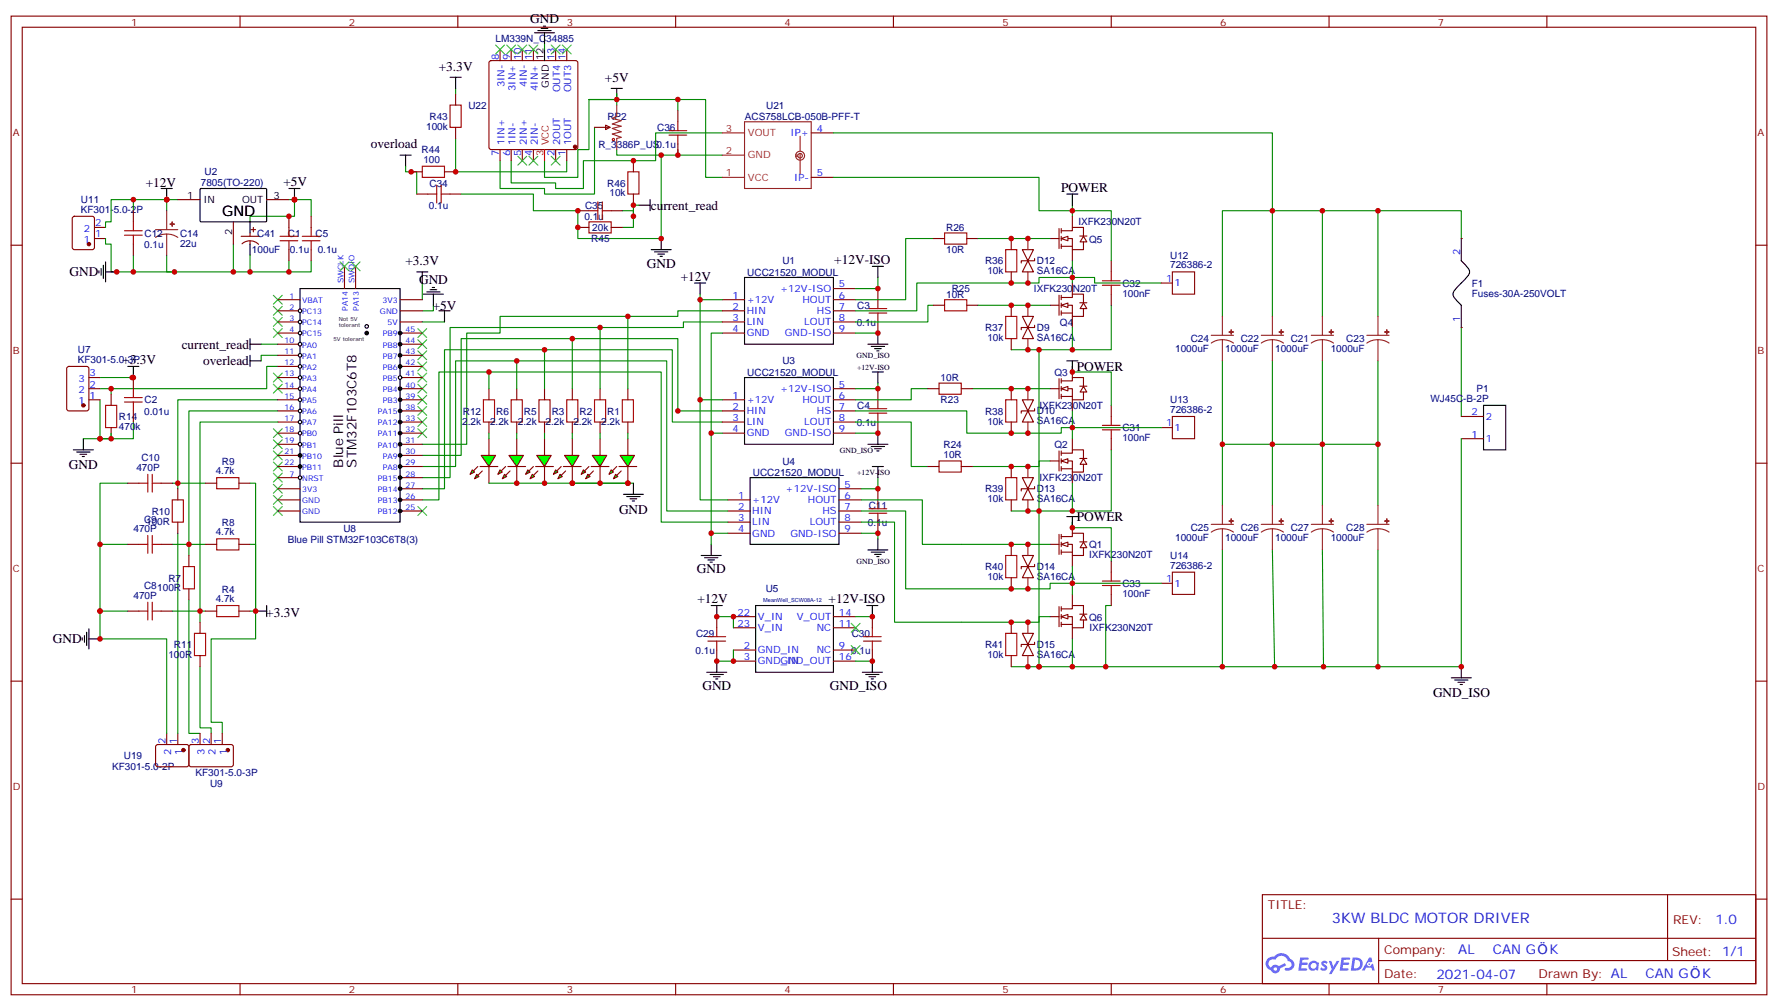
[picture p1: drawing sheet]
<svg xmlns="http://www.w3.org/2000/svg" width="564mm" height="319mm" viewBox="0 0 564 319" stroke-linecap="round" stroke-linejoin="round" font-family="sans-serif">
<defs><g id="words">
<text font-size="4.6" x="70.6" y="68.6">GND</text>
<text font-size="4.6" fill="#00f" x="422.8" y="292.8">3KW BLDC MOTOR DRIVER</text>
<g font-size="4.2">
<text x="168.3" y="7.2">GND</text>
<text x="139.3" y="22.4">+3.3V</text>
<text x="192" y="26">+5V</text>
<text x="117.7" y="47.1">overload</text>
<text x="46.3" y="59.4">+12V</text>
<text x="90" y="59.1">+5V</text>
<text x="336.9" y="60.9">POWER</text>
<text x="206.6" y="66.5">current_read</text>
<text x="264.8" y="83.8">+12V-ISO</text>
<text x="22.1" y="87.7">GND</text>
<text x="128.7" y="84.2">+3.3V</text>
<text x="205.3" y="85.2">GND</text>
<text x="216.1" y="89.1">+12V</text>
<text x="133" y="90.2">GND</text>
<text x="137.4" y="98.3">+5V</text>
<text x="57.7" y="110.6">current_read</text>
<text x="38.8" y="115.5">+3.3V</text>
<text x="64.5" y="115.9">overlead</text>
<text x="341.8" y="117.7">POWER</text>
<text x="21.9" y="148.8">GND</text>
<text x="109" y="148.3" transform="rotate(-90 109 148.3)">Blue Pill</text>
<text x="113.2" y="148.3" transform="rotate(-90 113.2 148.3)">STM32F103C6T8</text>
<text x="196.5" y="162.9">GND</text>
<text x="341.8" y="165.3">POWER</text>
<text x="221.2" y="181.9">GND</text>
<text x="221.4" y="191.4">+12V</text>
<text x="263.1" y="191.4">+12V-ISO</text>
<text x="84.5" y="195.6">+3.3V</text>
<text x="16.8" y="204.1">GND</text>
<text x="223" y="218.9">GND</text>
<text x="263.5" y="218.9">GND_ISO</text>
<text x="454.9" y="221.1">GND_ISO</text>
</g>
<g font-size="4.2" fill="#00f">
<text x="544.6" y="293.1">1.0</text>
<text x="462.9" y="302.6">AL</text>
<text x="473.9" y="302.6">CAN G</text>
<text x="491.9" y="302.6">K</text>
<text x="456" y="310.4">2021-04-07</text>
<text x="522.4" y="310.4">CAN G</text>
<text x="540.4" y="310.4">K</text>
</g>
<g font-size="3.9" fill="#800">
<text x="402.5" y="288.4">TITLE:</text>
<text x="531.1" y="293.1">REV:</text>
<text x="439.4" y="302.6">Company:</text>
<text x="530.8" y="303.2">Sheet: 1/1</text>
<text x="439.4" y="310.3">Date:</text>
<text x="488.5" y="310.4">Drawn By: AL</text>
</g>
<g font-size="3.2" fill="#800">
<text x="41.6" y="8.1">1</text>
<text x="110.8" y="8.1">2</text>
<text x="179.9" y="8.1">3</text>
<text x="249.1" y="8.1">4</text>
<text x="318.2" y="8.1">5</text>
<text x="387.3" y="8.1">6</text>
<text x="456.5" y="8.1">7</text>
<text x="4.1" y="43.2">A</text>
<text x="557.9" y="43.2">A</text>
<text x="4.1" y="112.4">B</text>
<text x="557.9" y="112.4">B</text>
<text x="4.1" y="181.5">C</text>
<text x="557.9" y="181.5">C</text>
<text x="4.1" y="250.6">D</text>
<text x="557.9" y="250.6">D</text>
<text x="41.6" y="315">1</text>
<text x="110.8" y="315">2</text>
<text x="179.9" y="315">3</text>
<text x="249.1" y="315">4</text>
<text x="318.2" y="315">5</text>
<text x="387.3" y="315">6</text>
<text x="456.5" y="315">7</text>
</g>
<g font-size="3.2" fill="#000080">
<text x="157.3" y="13.3">LM339N_C34885</text>
<text x="148.7" y="34.5">U22</text>
<text x="243.2" y="34.4">U21</text>
<text x="135.3" y="41.2">100k</text>
<text x="136.3" y="38">R43</text>
<text x="192.8" y="38">RP2</text>
<text x="208.6" y="41.5">C36</text>
<text x="236.5" y="38">ACS758LCB-050B-PFF-T</text>
<text x="190" y="46.8">R_3386P_US0.1u</text>
<text x="133.9" y="48.6">R44</text>
<text x="134.4" y="51.7">100</text>
<text x="63.8" y="59.2">7805(TO-220)</text>
<text x="64.9" y="55.6">U2</text>
<text x="136.3" y="59.2">C34</text>
<text x="192.8" y="59.2">R46</text>
<text x="25.7" y="64.4">U11</text>
<text x="193.5" y="62.3">10k</text>
<text x="25.7" y="67.6">KF301-5.0-2P</text>
<text x="136.1" y="66.2">0.1u</text>
<text x="185.5" y="69.8">0.1u</text>
<text x="185.7" y="66.2">C35</text>
<text x="342.3" y="71.5">IXFK230N20T</text>
<text x="45.9" y="75.1">C12</text>
<text x="57.1" y="75">C14</text>
<text x="81.7" y="75">C41</text>
<text x="91.4" y="75">C1</text>
<text x="100.2" y="75">C5</text>
<text x="187.7" y="76.8">R45</text>
<text x="188" y="73.3">20k</text>
<text x="300.4" y="73.3">R26</text>
<text x="345.7" y="76.9">Q5</text>
<text x="45.8" y="78.6">0.1u</text>
<text x="57.1" y="78.2">22u</text>
<text x="80" y="80.3">100uF</text>
<text x="92.1" y="80.3">0.1u</text>
<text x="100.9" y="80.3">0.1u</text>
<text x="248.4" y="83.8">U1</text>
<text x="300.4" y="80.3">10R</text>
<text x="312.7" y="83.9">R36</text>
<text x="329.1" y="83.9">D12</text>
<text x="371.5" y="82.1">U12</text>
<text x="237.2" y="87.5">UCC21520_MODUL</text>
<text x="313.4" y="87.1">10k</text>
<text x="329.1" y="87">SA16CA</text>
<text x="371.5" y="85.1">726386-2</text>
<text x="300.4" y="94.5">10R</text>
<text x="302.1" y="92.7">R25</text>
<text x="328.2" y="92.7">IXFK230N20T</text>
<text x="356.3" y="94.1">100nF</text>
<text x="356.3" y="91">C32</text>
<text x="467.3" y="94.1">Fuses-30A-250VOLT</text>
<text x="467.3" y="91">F1</text>
<text x="272.1" y="98">C3</text>
<text x="272" y="103.3">0.1u</text>
<text x="312.7" y="105">R37</text>
<text x="329.1" y="105">D9</text>
<text x="336.5" y="103.3">Q4</text>
<text x="24.7" y="112">U7</text>
<text x="313.4" y="108.2">10k</text>
<text x="329.1" y="108.2">SA16CA</text>
<text x="373.1" y="111.7">1000uF</text>
<text x="378" y="108.6">C24</text>
<text x="388.9" y="111.7">1000uF</text>
<text x="393.9" y="108.6">C22</text>
<text x="404.8" y="111.7">1000uF</text>
<text x="409.7" y="108.6">C21</text>
<text x="422.4" y="111.7">1000uF</text>
<text x="427.4" y="108.6">C23</text>
<text x="24.7" y="115.2">KF301-5.0-3P</text>
<text x="237.2" y="119.2">UCC21520_MODUL</text>
<text x="248.4" y="115.6">U3</text>
<text x="334.7" y="119.2">Q3</text>
<text x="298.6" y="120.9">10R</text>
<text x="468.8" y="124.3">P1</text>
<text x="45.8" y="131.5">0.01u</text>
<text x="45.9" y="128">C2</text>
<text x="146.9" y="131.5">R12</text>
<text x="157.5" y="131.5">R6</text>
<text x="166.3" y="131.5">R5</text>
<text x="175.2" y="131.5">R3</text>
<text x="184" y="131.5">R2</text>
<text x="192.8" y="131.5">R1</text>
<text x="272.1" y="129.7">C4</text>
<text x="298.6" y="128">R23</text>
<text x="312.7" y="131.5">R38</text>
<text x="329.1" y="131.5">D10</text>
<text x="330" y="129.7">IXFK230N20T</text>
<text x="371.5" y="131">726386-2</text>
<text x="371.5" y="127.9">U13</text>
<text x="454.1" y="127.5">WJ45C-B-2P</text>
<text x="37.7" y="136.4">470k</text>
<text x="37.8" y="133.3">R14</text>
<text x="146.8" y="134.7">2.2k</text>
<text x="155.6" y="134.7">2.2k</text>
<text x="164.4" y="134.7">2.2k</text>
<text x="173.2" y="134.7">2.2k</text>
<text x="182" y="134.7">2.2k</text>
<text x="190.8" y="134.7">2.2k</text>
<text x="272" y="135">0.1u</text>
<text x="313.4" y="134.7">10k</text>
<text x="329.1" y="134.7">SA16CA</text>
<text x="356.3" y="136.8">C31</text>
<text x="299.5" y="142">R24</text>
<text x="334.7" y="142.1">Q2</text>
<text x="356.3" y="139.9">100nF</text>
<text x="43.3" y="149.4">470P</text>
<text x="44.9" y="146.4">C10</text>
<text x="70.4" y="147.4">R9</text>
<text x="248.4" y="147.4">U4</text>
<text x="299.5" y="145.2">10R</text>
<text x="68.5" y="150.5">4.7k</text>
<text x="239" y="151">UCC21520_MODUL</text>
<text x="330" y="152.7">IXFK230N20T</text>
<text x="275.8" y="161.5">C11</text>
<text x="312.7" y="156.2">R39</text>
<text x="313.4" y="159.4">10k</text>
<text x="329.1" y="159.3">SA16CA</text>
<text x="329.1" y="156.2">D13</text>
<text x="45.7" y="165.8">C9</text>
<text x="46.4" y="166.4">100R</text>
<text x="48.2" y="163.4">R10</text>
<text x="70.4" y="166.8">R8</text>
<text x="275.5" y="166.8">0.1u</text>
<text x="42.4" y="168.8">470P</text>
<text x="68.5" y="169.9">4.7k</text>
<text x="91.3" y="172.1">Blue Pill STM32F103C6T8(3)</text>
<text x="109" y="168.6">U8</text>
<text x="345.7" y="174">Q1</text>
<text x="373.1" y="171.7">1000uF</text>
<text x="378" y="168.6">C25</text>
<text x="388.9" y="171.7">1000uF</text>
<text x="393.9" y="168.6">C26</text>
<text x="404.8" y="171.7">1000uF</text>
<text x="409.7" y="168.6">C27</text>
<text x="422.4" y="171.7">1000uF</text>
<text x="427.4" y="168.6">C28</text>
<text x="345.7" y="177">IXFK230N20T</text>
<text x="371.5" y="177.3">U14</text>
<text x="53.4" y="184.5">R7</text>
<text x="312.7" y="180.9">R40</text>
<text x="313.4" y="184.1">10k</text>
<text x="329.1" y="184">SA16CA</text>
<text x="329.1" y="180.9">D14</text>
<text x="371.5" y="180.4">726386-2</text>
<text x="42.4" y="190">470P</text>
<text x="45.7" y="186.9">C8100R</text>
<text x="68.5" y="191">4.7k</text>
<text x="70.4" y="188">R4</text>
<text x="243.1" y="187.9">U5</text>
<text x="356.3" y="189.3">100nF</text>
<text x="356.3" y="186.2">C33</text>
<text x="345.7" y="196.9">Q6</text>
<text x="221" y="202.1">C29</text>
<text x="270.4" y="202.1">C30</text>
<text x="345.9" y="200.3">IXFK230N20T</text>
<text x="53.4" y="208.7">100R</text>
<text x="55.2" y="205.7">R11</text>
<text x="220.8" y="207.3">0.1u</text>
<text x="270.2" y="207.3">0.1u</text>
<text x="312.7" y="205.6">R41</text>
<text x="313.4" y="208.8">10k</text>
<text x="329.1" y="208.7">SA16CA</text>
<text x="329.1" y="205.6">D15</text>
<text x="35.6" y="244.4">KF301-5.0-2P</text>
<text x="39.3" y="240.9">U19</text>
<text x="62.1" y="246.1">KF301-5.0-3P</text>
<text x="66.7" y="249.7">U9</text>
</g>
<g font-size="3.2" fill="#00f">
<text x="158.4" y="19" transform="rotate(-90 158.4 19)">8</text>
<text x="161.9" y="19" transform="rotate(-90 161.9 19)">9</text>
<text x="165.5" y="19" transform="rotate(-90 165.5 19)">10</text>
<text x="169" y="19" transform="rotate(-90 169 19)">11</text>
<text x="176" y="19" transform="rotate(-90 176 19)">13</text>
<text x="179.6" y="19" transform="rotate(-90 179.6 19)">14</text>
<text x="160.2" y="27.7" transform="rotate(-90 160.2 27.7)">3IN-</text>
<text x="163.7" y="28.9" transform="rotate(-90 163.7 28.9)">3IN+</text>
<text x="167.2" y="27.7" transform="rotate(-90 167.2 27.7)">4IN-</text>
<text x="170.7" y="28.9" transform="rotate(-90 170.7 28.9)">4IN+</text>
<text x="177.8" y="29.3" transform="rotate(-90 177.8 29.3)">OUT4</text>
<text x="181.3" y="29.3" transform="rotate(-90 181.3 29.3)">OUT3</text>
<text x="259.3" y="41.8">4</text>
<text x="160.2" y="46.1" transform="rotate(-90 160.2 46.1)">1IN+</text>
<text x="163.7" y="46.1" transform="rotate(-90 163.7 46.1)">1IN-</text>
<text x="167.2" y="46.1" transform="rotate(-90 167.2 46.1)">2IN+</text>
<text x="170.7" y="46.1" transform="rotate(-90 170.7 46.1)">2IN-</text>
<text x="177.8" y="46.1" transform="rotate(-90 177.8 46.1)">2OUT</text>
<text x="181.3" y="46.1" transform="rotate(-90 181.3 46.1)">1OUT</text>
<text x="251" y="43.2">IP+</text>
<text x="158.4" y="49.6" transform="rotate(-90 158.4 49.6)">7</text>
<text x="161.9" y="49.6" transform="rotate(-90 161.9 49.6)">6</text>
<text x="165.5" y="49.6" transform="rotate(-90 165.5 49.6)">5</text>
<text x="169" y="49.6" transform="rotate(-90 169 49.6)">4</text>
<text x="176" y="49.6" transform="rotate(-90 176 49.6)">2</text>
<text x="179.6" y="49.6" transform="rotate(-90 179.6 49.6)">1</text>
<text x="252.1" y="57.3">IP-</text>
<text x="259.3" y="55.9">5</text>
<text x="30.2" y="71.8">2</text>
<text x="26.7" y="77.1">1</text>
<text x="26.7" y="73.6">2</text>
<text x="30.2" y="75.3">1</text>
<text x="463.5" y="81" transform="rotate(-90 463.5 81)">2</text>
<text x="370.2" y="89.4">1</text>
<text x="232.6" y="94.7">1</text>
<text x="247.6" y="92.6">+12V-ISO</text>
<text x="266.3" y="91.2">5</text>
<text x="266.3" y="94.7">6</text>
<text x="372.9" y="90.8">1</text>
<text x="232.6" y="98.2">2</text>
<text x="232.6" y="101.8">3</text>
<text x="237.1" y="96.1">+12V</text>
<text x="237.1" y="99.7">HIN</text>
<text x="254.7" y="96.1">HOUT</text>
<text x="259.3" y="99.7">HS</text>
<text x="266.3" y="98.2">7</text>
<text x="266.3" y="101.8">8</text>
<text x="232.6" y="105.3">4</text>
<text x="237.1" y="103.2">LIN</text>
<text x="237.1" y="106.7">GND</text>
<text x="249.2" y="106.7">GND-ISO</text>
<text x="255.3" y="103.2">LOUT</text>
<text x="266.3" y="105.3">9</text>
<text x="463.5" y="102.1" transform="rotate(-90 463.5 102.1)">1</text>
<text x="28.4" y="119.4">3</text>
<text x="24.9" y="124.7">2</text>
<text x="24.9" y="121.2">3</text>
<text x="28.4" y="122.9">2</text>
<text x="247.6" y="124.4">+12V-ISO</text>
<text x="266.3" y="122.9">5</text>
<text x="24.9" y="128.2">1</text>
<text x="28.4" y="126.5">1</text>
<text x="232.6" y="126.5">1</text>
<text x="232.6" y="130">2</text>
<text x="237.1" y="127.9">+12V</text>
<text x="237.1" y="131.4">HIN</text>
<text x="254.7" y="127.9">HOUT</text>
<text x="259.3" y="131.4">HS</text>
<text x="266.3" y="126.5">6</text>
<text x="266.3" y="130">7</text>
<text x="467.2" y="131.8">2</text>
<text x="232.6" y="133.5">3</text>
<text x="232.6" y="137.1">4</text>
<text x="237.1" y="134.9">LIN</text>
<text x="255.3" y="134.9">LOUT</text>
<text x="266.3" y="133.5">8</text>
<text x="266.3" y="137.1">9</text>
<text x="370.2" y="135.3">1</text>
<text x="372.9" y="136.7">1</text>
<text x="471.7" y="133.2">2</text>
<text x="237.1" y="138.5">GND</text>
<text x="249.2" y="138.5">GND-ISO</text>
<text x="467.2" y="138.8">1</text>
<text x="471.7" y="140.2">1</text>
<text x="268.1" y="154.7">5</text>
<text x="234.3" y="158.2">1</text>
<text x="234.3" y="161.7">2</text>
<text x="238.8" y="159.6">+12V</text>
<text x="249.4" y="156.1">+12V-ISO</text>
<text x="256.5" y="159.6">HOUT</text>
<text x="268.1" y="158.2">6</text>
<text x="268.1" y="161.7">7</text>
<text x="234.3" y="165.3">3</text>
<text x="238.8" y="163.2">HIN</text>
<text x="238.8" y="166.7">LIN</text>
<text x="257.1" y="166.7">LOUT</text>
<text x="261.1" y="163.2">HS</text>
<text x="268.1" y="165.3">8</text>
<text x="234.3" y="168.8">4</text>
<text x="238.8" y="170.2">GND</text>
<text x="250.9" y="170.2">GND-ISO</text>
<text x="268.1" y="168.8">9</text>
<text x="370.2" y="184.7">1</text>
<text x="372.9" y="186.1">1</text>
<text x="234.1" y="195.3">22</text>
<text x="240.6" y="196.7">V_IN</text>
<text x="252.9" y="196.7">V_OUT</text>
<text x="266.3" y="195.3">14</text>
<text x="234.1" y="198.8">23</text>
<text x="240.6" y="200.2">V_IN</text>
<text x="259.3" y="200.2">NC</text>
<text x="266.3" y="198.8">11</text>
<text x="236.1" y="209.4">3</text>
<text x="236.1" y="205.8">2</text>
<text x="240.6" y="207.3">GND_IN</text>
<text x="259.3" y="207.3">NC</text>
<text x="266.3" y="205.8">9</text>
<text x="266.3" y="209.4">16</text>
<text x="240.6" y="210.8">GND_IN</text>
<text x="247.8" y="210.8">GND_OUT</text>
<text x="52.6" y="236" transform="rotate(-90 52.6 236)">2</text>
<text x="54.3" y="239.5" transform="rotate(-90 54.3 239.5)">2</text>
<text x="56.1" y="236" transform="rotate(-90 56.1 236)">1</text>
<text x="57.9" y="239.5" transform="rotate(-90 57.9 239.5)">1</text>
<text x="63.1" y="236" transform="rotate(-90 63.1 236)">3</text>
<text x="64.9" y="239.5" transform="rotate(-90 64.9 239.5)">3</text>
<text x="66.7" y="236" transform="rotate(-90 66.7 236)">2</text>
<text x="68.4" y="239.5" transform="rotate(-90 68.4 239.5)">2</text>
<text x="70.2" y="236" transform="rotate(-90 70.2 236)">1</text>
<text x="72" y="239.5" transform="rotate(-90 72 239.5)">1</text>
</g>
<g font-size="3.2">
<text x="172.5" y="19" transform="rotate(-90 172.5 19)">12</text>
<text x="174.3" y="27.8" transform="rotate(-90 174.3 27.8)">GND</text>
<text x="59.4" y="63">1</text>
<text x="64.6" y="64.4">IN</text>
<text x="76.8" y="64.4">OUT</text>
<text x="86.8" y="63">3</text>
<text x="73.7" y="74.5" transform="rotate(-90 73.7 74.5)">2</text>
</g>
<g font-size="3.2" fill="#8d2323">
<text x="230.5" y="41.8">3</text>
<text x="237.4" y="43.2">VOUT</text>
<text x="230.5" y="48.9">2</text>
<text x="237.4" y="50.3">GND</text>
<text x="230.5" y="55.9">1</text>
<text x="237.4" y="57.3">VCC</text>
</g>
<g font-size="3.2" fill="#f00">
<text x="174.3" y="46.1" transform="rotate(-90 174.3 46.1)">VCC</text>
<text x="172.5" y="49.6" transform="rotate(-90 172.5 49.6)">3</text>
</g>
<g font-size="2.5" fill="#00f">
<text x="109" y="89.8" transform="rotate(-90 109 89.8)">SWCLK</text>
<text x="112.5" y="89.8" transform="rotate(-90 112.5 89.8)">SWDIO</text>
<text x="91.9" y="94.7">1</text>
<text x="91.9" y="98.2">2</text>
<text x="91.9" y="101.8">3</text>
<text x="96" y="96.1">VBAT</text>
<text x="96" y="99.7">PC13</text>
<text x="110.4" y="98.6" transform="rotate(-90 110.4 98.6)">PA14</text>
<text x="113.9" y="98.6" transform="rotate(-90 113.9 98.6)">PA13</text>
<text x="120.6" y="99.7">GND</text>
<text x="121.5" y="96.1">3V3</text>
<text x="91.9" y="105.3">4</text>
<text x="96" y="103.2">PC14</text>
<text x="96" y="106.7">PC15</text>
<text x="121.5" y="106.7">PB9</text>
<text x="123" y="103.2">5V</text>
<text x="128.8" y="105.3">45</text>
<text x="90.3" y="108.8">10</text>
<text x="90.3" y="112.4">11</text>
<text x="96" y="110.2">PA0</text>
<text x="96" y="113.8">PA1</text>
<text x="121.5" y="113.8">PB7</text>
<text x="121.5" y="110.2">PB8</text>
<text x="128.8" y="112.4">43</text>
<text x="128.8" y="108.8">44</text>
<text x="90.3" y="115.9">12</text>
<text x="90.3" y="119.4">13</text>
<text x="96" y="117.3">PA2</text>
<text x="121.5" y="117.3">PB6</text>
<text x="128.8" y="119.4">41</text>
<text x="128.8" y="115.9">42</text>
<text x="90.3" y="122.9">14</text>
<text x="96" y="120.8">PA3</text>
<text x="96" y="124.4">PA4</text>
<text x="121.5" y="124.4">PB4</text>
<text x="121.5" y="120.8">PB5</text>
<text x="128.8" y="122.9">40</text>
<text x="90.3" y="126.5">15</text>
<text x="90.3" y="130">16</text>
<text x="96" y="127.9">PA5</text>
<text x="96" y="131.4">PA6</text>
<text x="120" y="131.4">PA15</text>
<text x="121.5" y="127.9">PB3</text>
<text x="128.8" y="130">38</text>
<text x="128.8" y="126.5">39</text>
<text x="90.3" y="133.5">17</text>
<text x="90.3" y="137.1">18</text>
<text x="96" y="134.9">PA7</text>
<text x="120" y="134.9">PA12</text>
<text x="128.8" y="137.1">32</text>
<text x="128.8" y="133.5">33</text>
<text x="90.3" y="140.6">19</text>
<text x="96" y="138.5">PB0</text>
<text x="96" y="142">PB1</text>
<text x="120" y="142">PA10</text>
<text x="120" y="138.5">PA11</text>
<text x="128.8" y="140.6">31</text>
<text x="90.3" y="144.1">21</text>
<text x="90.3" y="147.6">22</text>
<text x="96" y="145.5">PB10</text>
<text x="96" y="149">PB11</text>
<text x="121.5" y="149">PA8</text>
<text x="121.5" y="145.5">PA9</text>
<text x="128.8" y="147.6">29</text>
<text x="128.8" y="144.1">30</text>
<text x="91.9" y="151.2">7</text>
<text x="96" y="152.6">NRST</text>
<text x="120" y="152.6">PB15</text>
<text x="128.8" y="154.7">27</text>
<text x="128.8" y="151.2">28</text>
<text x="96" y="156.1">3V3</text>
<text x="96" y="159.6">GND</text>
<text x="120" y="159.6">PB13</text>
<text x="120" y="156.1">PB14</text>
<text x="128.8" y="161.7">25</text>
<text x="128.8" y="158.2">26</text>
<text x="96" y="163.2">GND</text>
<text x="120" y="163.2">PB12</text>
</g>
<g font-size="2.5">
<text x="271.9" y="113.6">GND_ISO</text>
<text x="272.1" y="117.3">+12V-ISO</text>
<text x="266.7" y="143.6">GND_ISO</text>
<text x="272.1" y="150.6">+12V-ISO</text>
<text x="271.9" y="178.8">GND_ISO</text>
</g>
<g font-size="1.8">
<text x="107.5" y="101.9">Not 5V</text>
<text x="107.5" y="103.7">tolerant</text>
<text x="105.8" y="108.1">5V tolerant</text>
</g>
<text font-size="1.8" fill="#000080" x="242.3" y="191">MeanWell_SCW08A-12</text>
</g></defs>
<g fill="none" stroke="#870000" stroke-width=".35">
<path d="M3.5 5.1h557.4v310.5h-557.4zM7.1 8.6h550.3v303.4h-550.3zM76.2 5.1v3.5M145.3 5.1v3.5M214.5 5.1v3.5M283.6 5.1v3.5M352.8 5.1v3.5M421.9 5.1v3.5M491.1 5.1v3.5M3.5 77.8h3.6M557.4 77.8h3.5M3.5 146.9h3.6"/>
<path d="M557.4 146.9h3.5M3.5 216.1h3.6M557.4 216.1h3.5M3.5 285.2h3.6M400.8 283.8h156.6v28.2h-156.6zM400.8 297.7h156.5M437.7 297.7v14.1M529.4 283.8v20.9M557.4 285.2h3.5M76.2 312v3.6M145.3 312v3.6M214.5 312v3.6"/>
<path d="M283.6 312v3.6M352.8 312v3.6M421.9 312v3.6M437.7 304.7h119.6M491.1 312v3.6"/>
</g>
<g fill="#5487ff">
<path d="M419.7 305a1.22 1.22 0 0 1 1.8 .3l-.4 .5a.47 .47 0 0 0-.4-.4 .47 .47 0 0 0-.5 .2l.2 .2a1.14 1.14 0 0 1 .8 1.8 1.14 1.14 0 0 1-2 0l-.2-.2 .5-.5 .8 .4a.29 .29 0 0 0 .3-.3 .29 .29 0 0 0-.3-.3 1.04 1.04 0 0 1-.6-1.7z"/>
<path d="M412.8 303.7h2.3l.3 .2-.1 .5-1.8 .1-.2 .8h1.6l.3 .4-.4 .4h-1.6l-.1 1.1h1.7l.2 .3-.2 .3-2.6 .1z"/>
<path d="M425.9 303.7l2.7 .2-.2 .5-1.8 .1-.1 .8h1.5l.3 .4-.3 .4h-1.6l-.2 1.1h1.7l.2 .3-.2 .3-2.6 .1z"/>
<path d="M434.7 303.7h.6l.4 1.3-.6 .3a.69 .69 0 0 0-1.1 .3 .69 .69 0 0 0 .5 1 .69 .69 0 0 0 .9-.7l.4-.2 .6 2.2h-.8l-.2-.9h-1.7l-.5 .9h-.9z"/>
<path d="M421.9 304.8h.7l.7 1.8 1.1-1.8h.8l-2.5 4.2h-.8l.9-1.5z"/>
<path d="M429.4 303.7l-.6 4.2h1.4a2.11 2.11 0 0 0 2.4-2.1 2.11 2.11 0 0 0-2.5-2.1zM430.1 304.5a1.43 1.43 0 0 1 1.7 1.6 1.43 1.43 0 0 1-2 1.1z"/>
<path d="M415.7 305.4a1.54 1.54 0 0 0 0 2.1 1.54 1.54 0 0 0 2.1 .1l.6 .3 .3-2.3-.6-.3a1.49 1.49 0 0 0-2.4 .1zM416 306.4a.95 .95 0 0 1 1.9 0 .95 .95 0 0 1-1.9 0z"/>
<path d="M402.5 304.1a2.18 2.18 0 0 0 1 3.7 1.44 1.44 0 0 0 1.7 .9 1.44 1.44 0 0 0 1.1-1.4l2-1-.4-.8-1.9 1a1.47 1.47 0 0 0-2.5 .4 1.39 1.39 0 0 1-.6-1.9 1.39 1.39 0 0 1 2-.5 2.12 2.12 0 0 1 2.1-1.3 2.12 2.12 0 0 1 1.9 1.7 1.14 1.14 0 0 1 1.1 1.4 1.14 1.14 0 0 1-1.6 .7 .43 .43 0 0 0-.6 .4 .43 .43 0 0 0 .4 .5 1.98 1.98 0 0 0 2.6-1.2 1.98 1.98 0 0 0-1.3-2.6 3.1 3.1 0 0 0-5.2-.6l-.9 .1zM404.3 307.4a.55 .55 0 0 1 1.1 0 .55 .55 0 0 1-1.1 0z"/>
<circle cx="434.7" cy="305.8" r=".26"/>
</g>
<g fill="none" stroke="#a10000" stroke-width=".35">
<path d="M33.5 128.6h3.5v7h-3.5zM39.5 127.5h5.7M39.5 126.1h5.7M42.3 123.3v2.8M42.3 127.5v2.9M153.5 126.8h3.5v7.1h-3.5zM162.3 126.8h3.5v7.1h-3.5zM171.1 126.8h3.5v7.1h-3.5zM179.9 126.8h3.5v7.1h-3.5zM188.7 126.8h3.6v7.1h-3.6zM197.6 126.8h3.5v7.1h-3.5zM227.5 199.1v2.9"/>
<path d="M276.9 199.1v2.9M224.7 203.4h5.7M224.7 202h5.7M227.5 203.4v2.8M274.1 203.4h5.7M274.1 202h5.7M276.9 203.4v2.8"/>
</g>
<g fill="none" stroke="#870000" stroke-width=".35">
<path d="M42.3 119.8v3.5M35.3 125.1v3.5M35.3 135.6v3.6M42.3 130.4v3.5M155.2 123.3v3.5M155.2 133.9v3.5M164 123.3v3.5M164 133.9v3.5M172.9 123.3v3.5M172.9 133.9v3.5M181.7 123.3v3.5M181.7 133.9v3.5"/>
<path d="M190.5 123.3v3.5M190.5 133.9v3.5M199.3 123.3v3.5M199.3 133.9v3.5M227.5 195.6v3.5M276.9 195.6v3.5M227.5 206.2v3.5M276.9 206.2v3.5M49.6 236.4l.5-.2h9.4l.5 .7-.1 5.9-.6 .4h-9.5l-.4-.7v-5.6zM52.9 232.7v3.5M56.4 232.7v3.5"/>
</g>
<circle cx="58.2" cy="237.9" r=".53" fill="#870000" stroke="#870000" stroke-width=".35"/>
<g fill="none" stroke="#3c3" stroke-width=".35">
<path d="M86.8 97.2l2.8 2.8M86.8 93.7l2.8 2.8M89.6 97.2l-2.8 2.8M89.6 93.7l-2.8 2.8M86.8 118.4l2.8 2.8M86.8 104.2l2.8 2.9M86.8 100.7l2.8 2.8M89.6 118.4l-2.8 2.8M89.6 104.2l-2.8 2.9M89.6 100.7l-2.8 2.8M132.6 104.2l2.9 2.9M132.6 107.8l2.9 2.8"/>
<path d="M132.6 111.3l2.9 2.8M132.6 114.8l2.9 2.9M132.6 118.4l2.9 2.8M135.5 104.2l-2.9 2.9M135.5 107.8l-2.9 2.8M135.5 111.3l-2.9 2.8M135.5 114.8l-2.9 2.9M135.5 118.4l-2.9 2.8M86.8 139.5l2.8 2.8M86.8 136l2.8 2.8M86.8 121.9l2.8 2.8M89.6 139.5l-2.8 2.8"/>
<path d="M89.6 136l-2.8 2.8M89.6 121.9l-2.8 2.8M132.6 121.9l2.9 2.8M132.6 125.4l2.9 2.8M132.6 128.9l2.9 2.9M132.6 132.5l2.9 2.8M132.6 136l2.9 2.8M135.5 121.9l-2.9 2.8M135.5 125.4l-2.9 2.8M135.5 128.9l-2.9 2.9M135.5 132.5l-2.9 2.8M135.5 136l-2.9 2.8"/>
<path d="M86.8 157.2l2.8 2.8M86.8 153.6l2.8 2.9M86.8 150.1l2.8 2.8M86.8 146.6l2.8 2.8M86.8 143.1l2.8 2.8M89.6 150.1l-2.8 2.8M89.6 153.6l-2.8 2.9M89.6 157.2l-2.8 2.8M89.6 146.6l-2.8 2.8M89.6 143.1l-2.8 2.8M86.8 160.7l2.8 2.8M89.6 160.7l-2.8 2.8"/>
<path d="M132.6 160.7l2.9 2.8M135.5 160.7l-2.9 2.8"/>
</g>
<g fill="none" stroke="#008700" stroke-width=".35">
<path d="M134.1 89.8v5.3M137.6 96.8v1.8h-3.5M31.7 119.8h10.6h-.3M82.9 109.2h5.3M88.2 112.7h-5.3v1.8M88.2 116.2h-3.5v7.1h-49.4v1.8M134.1 102.1h7M199.3 100.4h-40.6v5.3h-10.5v35.2h-14.1M31.7 123.3h3.6M31.7 126.8v12.4M35.3 137.4v1.8h-3.6M42.3 133.9v5.3h-10.6"/>
<path d="M88.2 126.8h-31.8v26.5M88.2 130.4h-28.2v42.3M88.2 133.9h-24.7v60M181.7 153.3h19.4"/>
</g>
<g fill="none" stroke="#000" stroke-width=".35">
<path d="M132.3 86.3h3.5M134.1 86.3v3.5M134.4 93.3h6.4M135.5 92.6h4.2M136.5 91.9h2.1M137.2 91.2h.7M137.6 93.3v3.5M139.3 98.6h3.6M141.1 98.6v3.5M40.6 116.2h3.5M42.3 116.2v3.6M79.4 109.2h3.5"/>
<path d="M79.4 107.4v3.5M79.4 112.7v3.5M79.4 114.5h3.5M26.5 139.2v3.5M23.3 142.7h6.3M24.3 143.4h4.3M25.4 144.1h2.1M26.1 144.8h.7M225.8 192.1h3.5M227.5 192.1v3.5M275.2 192.1h3.5M276.9 192.1v3.5"/>
<path d="M224.4 213.3h6.3M225.4 214h4.3M226.5 214.7h2.1M227.2 215.4h.7M227.5 209.7v3.6M273.8 213.3h6.3M274.8 214h4.2M275.9 214.7h2.1M276.6 215.4h.7M276.9 209.7v3.6"/>
</g>
<path d="M188 144.5h4.6l-2.1 3.5z" fill="#0f0" stroke="#870000" stroke-width=".35"/>
<path d="M187.7 148h5.6z" fill="#f00" stroke="#870000" stroke-width=".35"/>
<g fill="#870000" stroke="#870000" stroke-width=".35">
<path d="M187 148l-1.4 1.4z"/>
<path d="M187 150.8l1.4-1.4z"/>
</g>
<g fill="#0f0" stroke="#870000" stroke-width=".35">
<path d="M185.2 149l.7 .8-1.4 .7z"/>
<path d="M186.6 150.5l.7 .7-1.4 .7z"/>
</g>
<path d="M190.5 139.2v5.3M190.5 148v5.3" fill="none" stroke="#870000" stroke-width=".35"/>
<path d="M179.2 144.5h4.6l-2.1 3.5z" fill="#0f0" stroke="#870000" stroke-width=".35"/>
<path d="M178.9 148h5.6z" fill="#f00" stroke="#870000" stroke-width=".35"/>
<g fill="#870000" stroke="#870000" stroke-width=".35">
<path d="M178.2 148l-1.5 1.4z"/>
<path d="M179.6 149.4l-1.4 1.4z"/>
</g>
<g fill="#0f0" stroke="#870000" stroke-width=".35">
<path d="M176.4 149l.7 .8-1.4 .7z"/>
<path d="M177.8 150.5l.7 .7-1.4 .7z"/>
</g>
<path d="M181.7 139.2v5.3M181.7 148v5.3" fill="none" stroke="#870000" stroke-width=".35"/>
<path d="M170.4 144.5h4.6l-2.1 3.5z" fill="#0f0" stroke="#870000" stroke-width=".35"/>
<path d="M170 148h5.7z" fill="#f00" stroke="#870000" stroke-width=".35"/>
<g fill="#870000" stroke="#870000" stroke-width=".35">
<path d="M169.3 148l-1.4 1.4z"/>
<path d="M169.3 150.8l1.4-1.4z"/>
</g>
<g fill="#0f0" stroke="#870000" stroke-width=".35">
<path d="M167.6 149l.7 .8-1.4 .7z"/>
<path d="M169 150.5l.7 .7-1.4 .7z"/>
</g>
<path d="M172.9 139.2v5.3M172.9 148v5.3" fill="none" stroke="#870000" stroke-width=".35"/>
<path d="M161.6 144.5h4.6l-2.2 3.5z" fill="#0f0" stroke="#870000" stroke-width=".35"/>
<path d="M161.2 148h5.7z" fill="#f00" stroke="#870000" stroke-width=".35"/>
<g fill="#870000" stroke="#870000" stroke-width=".35">
<path d="M160.5 148l-1.4 1.4z"/>
<path d="M161.9 149.4l-1.4 1.4z"/>
</g>
<g fill="#0f0" stroke="#870000" stroke-width=".35">
<path d="M158.7 149l.8 .8-1.5 .7z"/>
<path d="M160.2 150.5l.7 .7-1.4 .7z"/>
</g>
<path d="M164 139.2v5.3M164 148v5.3" fill="none" stroke="#870000" stroke-width=".35"/>
<path d="M152.8 144.5h4.5l-2.1 3.5z" fill="#0f0" stroke="#870000" stroke-width=".35"/>
<path d="M152.4 148h5.6z" fill="#f00" stroke="#870000" stroke-width=".35"/>
<g fill="#870000" stroke="#870000" stroke-width=".35">
<path d="M151.7 148l-1.4 1.4z"/>
<path d="M153.1 149.4l-1.4 1.4z"/>
</g>
<g fill="#0f0" stroke="#870000" stroke-width=".35">
<path d="M149.9 149l.7 .8-1.4 .7z"/>
<path d="M151.3 150.5l.7 .7-1.4 .7z"/>
</g>
<path d="M155.2 139.2v5.3M155.2 148v5.3" fill="none" stroke="#870000" stroke-width=".35"/>
<path d="M196.8 144.5h4.6l-2.1 3.5z" fill="#0f0" stroke="#870000" stroke-width=".35"/>
<path d="M196.5 148h5.6z" fill="#f00" stroke="#870000" stroke-width=".35"/>
<g fill="#870000" stroke="#870000" stroke-width=".35">
<path d="M195.8 148l-1.4 1.4z"/>
<path d="M197.2 149.4l-1.4 1.4z"/>
</g>
<g fill="#0f0" stroke="#870000" stroke-width=".35">
<path d="M194 149l.7 .8-1.4 .7z"/>
<path d="M195.4 150.5l.7 .7-1.4 .7z"/>
</g>
<g fill="none" stroke="#870000" stroke-width=".35">
<path d="M88.2 98.6h7M88.2 95.1h7M127 98.6h7.1M127 95.1h7.1M88.2 119.8h7M88.2 116.2h7M88.2 112.7h7M88.2 109.2h7M88.2 105.7h7M88.2 102.1h7M127 119.8h7.1M127 116.2h7.1"/>
<path d="M127 112.7h7.1M127 109.2h7.1M127 105.7h7.1M127 102.1h7.1M88.2 137.4h7M88.2 133.9h7M88.2 130.4h7M88.2 126.8h7M88.2 123.3h7M127 137.4h7.1M127 133.9h7.1M127 130.4h7.1"/>
<path d="M127 126.8h7.1M127 123.3h7.1M199.3 139.2v5.3M40.6 153.3h3.5M51.2 153.3h3.5M56.4 155v3.6M65.3 153.3h3.5M75.8 153.3h3.6M88.2 158.6h7M88.2 155h7M88.2 151.5h7M88.2 148h7"/>
<path d="M88.2 144.5h7M88.2 140.9h7M127 158.6h7.1M127 155h7.1M127 151.5h7.1M127 148h7.1M127 144.5h7.1M127 140.9h7.1M199.3 148v5.3M40.6 172.7h3.5M51.2 172.7h3.5M56.4 165.6v3.6"/>
<path d="M60 176.2v3.5M65.3 172.7h3.5M75.8 172.7h3.6M88.2 162.1h7M127 162.1h7.1M40.6 193.9h3.5M51.2 193.9h3.5M60 186.8v3.5M63.5 197.4v3.5M65.3 193.9h3.5M75.8 193.9h3.6M63.5 208v3.5"/>
</g>
<g fill="none" stroke="#008700" stroke-width=".35">
<path d="M229.3 98.6h-14.1v1.8h-15.9v22.9M155.2 118v5.3M164 114.5v8.8M172.9 110.9v12.4M181.7 107.4v15.9M190.5 103.9v19.4M229.3 102.1h-12.3v1.8h-74.1v47.6h-8.8M155.2 137.4v1.8M164 137.4v1.8M172.9 137.4v1.8M181.7 137.4v1.8M190.5 137.4v1.8"/>
<path d="M199.3 137.4v1.8M215.2 130.4v-23h-68.8v37.1h-12.3M229.3 133.9h-15.9v-23h-72.3v44.1h-7M40.6 153.3h-8.9v19.4M54.7 153.3h10.6M56.4 153.3v1.7M79.4 153.3h1.7v49.4h-14.1v26.4h3.6v3.6M134.1 158.6h5.2v-40.6h70.6v47.6h21.2M134.1 148h10.5v-33.5h67.1v47.6h19.4M155.2 153.3h44.1M40.6 172.7h-8.9v21.2M54.7 172.7h5.3"/>
<path d="M56.4 169.2v63.5M65.3 172.7h-5.3v3.5M79.4 172.7h1.7v21.2h-1.7M40.6 193.9h-8.9v8.8h21.2v30M54.7 193.9h8.8M60 190.3v42.4h3.5M65.3 193.9h-1.8v3.5M63.5 211.5v19.4h3.5v1.8"/>
</g>
<g fill="none" stroke="#000" stroke-width=".35">
<path d="M95.2 91.5h31.8v74.1h-31.8zM197.9 156.8h6.4M199 157.5h4.2M200 158.2h2.1M200.7 158.9h.7M201.1 153.3v3.5M28.2 199.5v6.3M81.1 193.9h3.6M84.7 192.1v3.5M26.1 202.3v.7M26.8 201.6v2.1M27.5 200.6v4.2"/>
<path d="M28.2 202.7h3.5"/>
</g>
<g fill="none" stroke="#a10000" stroke-width=".35">
<path d="M44.1 153.3h2.8M46.9 150.5v5.6M48.3 150.5v5.6M48.3 153.3h2.9M54.7 158.6h3.5v7h-3.5zM68.8 151.5h7v3.5h-7zM44.1 172.7h2.8M46.9 169.9v5.6M48.3 169.9v5.6M48.3 172.7h2.9M58.2 179.7h3.5v7.1h-3.5zM68.8 170.9h7v3.5h-7z"/>
<path d="M44.1 193.9h2.8M46.9 191v5.7M48.3 193.9h2.9M48.3 191v5.7M68.8 192.1h7v3.5h-7zM61.7 200.9h3.6v7.1h-3.6z"/>
</g>
<g fill="#000" stroke="#000" stroke-width=".35">
<circle cx="127" cy="126.8" r=".56"/>
<circle cx="127" cy="123.3" r=".56"/>
<circle cx="127" cy="130.4" r=".56"/>
<circle cx="127" cy="137.4" r=".56"/>
<circle cx="127" cy="133.9" r=".56"/>
<circle cx="127" cy="151.5" r=".56"/>
<circle cx="127" cy="148" r=".56"/>
<circle cx="127" cy="140.9" r=".56"/>
<circle cx="127" cy="158.6" r=".56"/>
<circle cx="127" cy="144.5" r=".56"/>
<circle cx="127" cy="155" r=".56"/>
<circle cx="127" cy="162.1" r=".56"/>
</g>
<circle cx="127" cy="119.8" r=".56" fill="#fff" stroke="#000" stroke-width=".35"/>
<g fill="#000" stroke="#000" stroke-width=".35">
<circle cx="127" cy="112.7" r=".56"/>
<circle cx="127" cy="109.2" r=".56"/>
<circle cx="127" cy="105.7" r=".56"/>
<circle cx="127" cy="116.2" r=".56"/>
</g>
<circle cx="95.3" cy="151.5" r=".56" fill="#fff" stroke="#000" stroke-width=".35"/>
<g fill="#000" stroke="#000" stroke-width=".35">
<circle cx="95.3" cy="144.5" r=".56"/>
<circle cx="95.3" cy="148" r=".56"/>
</g>
<g fill="#fff" stroke="#000" stroke-width=".35">
<circle cx="95.3" cy="140.9" r=".56"/>
<circle cx="95.3" cy="137.4" r=".56"/>
<circle cx="95.3" cy="133.9" r=".56"/>
<circle cx="95.3" cy="130.4" r=".56"/>
<circle cx="95.3" cy="126.8" r=".56"/>
<circle cx="95.3" cy="123.3" r=".56"/>
<circle cx="95.3" cy="119.8" r=".56"/>
<circle cx="95.3" cy="116.2" r=".56"/>
<circle cx="95.3" cy="112.7" r=".56"/>
<circle cx="95.3" cy="109.2" r=".56"/>
<circle cx="95.3" cy="105.7" r=".56"/>
<circle cx="95.3" cy="102.1" r=".56"/>
<circle cx="95.3" cy="98.6" r=".56"/>
</g>
<circle cx="116.4" cy="105.7" r=".56" fill="#000" stroke="#000" stroke-width=".35"/>
<circle cx="116.4" cy="103.5" r=".56" fill="#fff" stroke="#000" stroke-width=".35"/>
<g fill="none" stroke="#870000" stroke-width=".35">
<path d="M321 75.7v3.5M324.6 79.2h3.5l-1.8 3.5zM109.4 84.5v7M112.9 84.5v7M229.3 95.1h7.1M229.3 98.6h7.1M264.6 95.1h7M264.6 98.6h7M264.6 91.5h7M278.7 91.5v3.6M321 86.3v3.5M321 96.8v3.6"/>
<path d="M326.3 82.7l1.8 3.6h-3.5zM328.4 82v.7h-4.2v.7M352.8 82.7v3.6M352.8 93.3v3.5M21.4 116.4l.5-.2h5.6l.7 .5v12.9l-.4 .7-5.9 .1-.7-.5v-13zM28.2 119.8h3.5M229.3 102.1h7.1M229.3 105.7h7.1M264.6 102.1h7M264.6 105.7h7M278.7 102.1v3.6M321 107.4v3.5"/>
<path d="M324.6 100.4h3.5l-1.8 3.5zM326.3 103.9l1.8 3.5h-3.5zM328.4 103.2v.7h-4.2v.7M28.2 126.8h3.5M28.2 123.3h3.5M229.3 126.8h7.1M229.3 130.4h7.1M229.3 133.9h7.1M229.3 137.4h7.1M264.6 126.8h7M264.6 130.4h7M264.6 133.9h7"/>
<path d="M264.6 137.4h7M264.6 123.3h7M278.7 123.3v3.5M278.7 133.9v3.5M321 123.3v3.5M321 133.9v3.5M324.6 126.8h3.5l-1.8 3.6zM326.3 130.4l1.8 3.5h-3.5zM328.4 129.6v.8h-4.2v.7M352.8 128.6v3.5M352.8 139.2v3.5M231.1 158.6h7"/>
<path d="M266.3 158.6h7.1M266.3 155h7.1M278.7 155v3.6M321 148v3.5M321 158.6v3.5M324.6 151.5h3.5l-1.8 3.5zM326.3 155l1.8 3.6h-3.5zM328.4 154.3v.7h-4.2v.8M231.1 162.1h7M231.1 165.6h7M231.1 169.2h7M266.3 162.1h7.1"/>
<path d="M266.3 165.6h7.1M266.3 169.2h7.1M278.7 165.6v3.6M321 172.7v3.5M324.6 176.2h3.5l-1.8 3.5zM326.3 179.7l1.8 3.6h-3.5zM328.4 179v.7h-4.2v.7M352.8 178v3.5M232.8 195.6h7.1M232.8 199.1h7.1M264.6 195.6h7M264.6 199.1h7"/>
<path d="M321 183.3v3.5M321 197.4v3.5M352.8 188.6v3.5M232.8 209.7h7.1M232.8 206.2h7.1M264.6 209.7h7M264.6 206.2h7M321 208v3.5M324.6 200.9h3.5l-1.8 3.5zM326.3 204.4l1.8 3.6h-3.5zM328.4 203.7v.7h-4.2v.7M60.2 236.4l.5-.2h13l.4 .7-.1 5.9-.6 .4h-13l-.4-.7v-5.6z"/>
<path d="M63.5 232.7v3.5M67 232.7v3.5M70.6 232.7v3.5"/>
</g>
<g fill="none" stroke="#008700" stroke-width=".35">
<path d="M296.3 75.7h-8.8v19.4h-15.9M340.4 66.9v1.7M437.4 66.9h26.5v8.8M222.2 93.3v1.8h7.1M222.2 95.1v31.7h7.1M278.7 88v3.5h-7.1M296.3 96.8h-1.7v5.3h-23M340.4 88h-10.6v1.8h-38.8v8.8h-19.4M352.8 96.8v14.1h-12.4M229.3 105.7h-3.5v31.7M271.6 105.7h7.1M321 110.9h8.8"/>
<path d="M340.4 116.2v1.8h12.4v10.6M463.9 103.9v28.2M222.2 126.8v31.8h8.9M229.3 130.4h-14.1v.3M271.6 130.4h35.3v7h30v-1.8h3.5M271.6 133.9h17.7v14.1h5.3M271.6 137.4h7.1M278.7 121.5v1.8h-7.1M294.6 123.3h-5.3v3.5h-17.7M273.4 158.6h19.4v14.1h12.4M278.7 151.5v3.5h-5.3M352.8 142.7v19.4h-12.4"/>
<path d="M231.1 169.2h-5.3v3.5M273.4 169.2h5.3v1.7M273.4 165.6h10.6v31.8h21.2M273.4 162.1h14.1v24.7h33.5M321 162.1h8.8M227.5 195.6h5.3v3.5M271.6 195.6h5.3M352.8 192.1h-1.8v19.4M232.8 206.2v3.5h-5.3M271.6 209.7h5.3M321 211.5h8.8"/>
</g>
<path d="M107.9 83.1l2.9 2.8M110.8 83.1l-2.9 2.8M111.5 83.1l2.8 2.8M114.3 83.1l-2.8 2.8M270.2 197.7l2.8 2.9M273 197.7l-2.8 2.9M270.2 204.8l2.8 2.8M273 204.8l-2.8 2.8" fill="none" stroke="#3c3" stroke-width=".35"/>
<g fill="none" stroke="#000" stroke-width=".35">
<path d="M463.9 75.7v7l1 1a3.5 3.5 0 0 1 1.5 3.1l-.8 1.2-2.6 2.7a3.5 3.5 0 0 0-1.6 3.1l2.5 3v7.1M220.5 89.8h3.5M222.2 89.8v3.5M236.4 88h28.2v21.2h-28.2zM276.9 84.5h3.6M278.7 84.5v3.5M236.4 119.8h28.2v21.1h-28.2zM275.5 109.2h6.4M276.6 109.9h4.2M276.9 118h3.6M277.6 110.6h2.2M278.3 111.3h.7"/>
<path d="M278.7 105.7v3.5M278.7 118v3.5M278.7 137.4v3.5M238.1 151.5h28.2v21.2h-28.2zM275.5 140.9h6.4M276.6 141.6h4.2M276.9 148h3.6M277.6 142.3h2.2M278.3 143.1h.7M278.7 148v3.5M222.6 176.2h6.4M223.7 176.9h4.2"/>
<path d="M224.7 177.6h2.1M225.4 178.3h.7M225.8 172.7v3.5M275.5 174.4h6.4M276.6 175.2h4.2M277.6 175.9h2.2M278.3 176.6h.7M278.7 170.9v3.5M239.9 192.1h24.7v21.2h-24.7z"/>
</g>
<g fill="none" stroke="#a10000" stroke-width=".35">
<path d="M319.3 79.2h3.5v7.1h-3.5zM275.9 99.3h5.6M275.9 97.9h5.6M278.7 95.1v2.8M278.7 99.3v2.8M350 90.5h5.6M350 89.1h5.6M352.8 86.3v2.8M352.8 90.5v2.8M319.3 100.4h3.5v7h-3.5zM275.9 131.1h5.6M275.9 129.6h5.6"/>
<path d="M278.7 126.8v2.8M278.7 131.1v2.8M319.3 126.8h3.5v7.1h-3.5zM350 136.3h5.6M350 134.9h5.6M352.8 132.1v2.8M352.8 136.3v2.9M278.7 158.6v2.8M319.3 151.5h3.5v7.1h-3.5zM275.9 162.8h5.6M275.9 161.4h5.6M278.7 162.8v2.8"/>
<path d="M319.3 176.2h3.5v7.1h-3.5zM350 185.7h5.6M350 184.3h5.6M352.8 181.5v2.8M352.8 185.7v2.9M319.3 200.9h3.5v7.1h-3.5z"/>
</g>
<g fill="#870000" stroke="#870000" stroke-width=".35">
<circle cx="72.3" cy="237.9" r=".53"/>
<circle cx="26.5" cy="128.6" r=".53"/>
</g>
<path d="M326.3 75.7v3.5M326.3 86.3v3.5M326.3 96.8v3.6M326.3 107.4v3.5M326.3 123.3v3.5M326.3 133.9v3.5M326.3 148v3.5M326.3 158.6v3.5M326.3 172.7v3.5M326.3 183.3v3.5M326.3 197.4v3.5M326.3 208v3.5" fill="none" stroke="#8c2424" stroke-width=".35"/>
<g fill="#870000">
<circle cx="463.9" cy="103.9" r=".18"/>
<circle cx="463.9" cy="75.7" r=".18"/>
</g>
<path d="M471 128.6h7v14.1h-7zM460.7 215h6.4M461.8 215.7h4.2M462.8 216.4h2.2M463.5 217.1h.8M463.9 211.5v3.5" fill="none" stroke="#000" stroke-width=".35"/>
<g fill="none" stroke="#870000" stroke-width=".35">
<path d="M333.4 75.7h2.8M336.2 72.5v6.3M336.9 75.7h3.5v3.5h3.6v-2.5M336.9 73.2h3.5v-1.1h3.6v2.9M336.9 72.5v1.4M336.9 75v1.4M336.9 77.4v1.4M336.9 78.1h3.5M340.4 68.6v3.5M340.4 79.2v3.5M342.8 74.9h2.2M344 75l1 1.7h-2.1z"/>
<path d="M463.9 139.2h7.1M463.9 132.1h7.1"/>
</g>
<g fill="none" stroke="#008700" stroke-width=".35">
<path d="M403.9 66.9h-15.8v33.5M419.8 66.9h17.6v33.5M419.8 66.9h-15.9v33.5M419.8 66.9v33.5M388.1 114.5v45.8M403.9 114.5v45.8M419.8 114.5v45.8M437.4 114.5v45.8M463.9 139.2v72.3h-123.5M388.1 140.9h49.3M388.1 174.4v37.1M403.9 174.4l.7 37.1"/>
<path d="M419.8 174.4l.4 37.1M437.4 174.4v37.1"/>
</g>
<g fill="none" stroke="#8c2424" stroke-width=".35">
<path d="M384.5 106.4h7.1M388.1 107.8l-1.9 .2-1.7 .8M388.1 107.8l1.8 .2 1.7 .8M388.1 100.4v6M388.1 107.8v6.7M400.4 106.4h7.1M403.9 107.8l-1.8 .2-1.7 .8M403.9 107.8l1.9 .2 1.7 .8M403.9 100.4v6M403.9 107.8v6.7M416.3 106.4h7M419.8 107.8l-1.8 .2-1.7 .8"/>
<path d="M419.8 107.8l1.9 .2 1.6 .8M419.8 100.4v6M419.8 107.8v6.7M433.9 106.4h7.1M437.4 107.8l-1.8 .2-1.7 .8M437.4 107.8l1.9 .2 1.7 .8M437.4 100.4v6M437.4 107.8v6.7M384.5 166.3h7.1M388.1 167.7l-1.9 .3-1.7 .8M388.1 167.7l1.8 .3 1.7 .8M388.1 160.3v6"/>
<path d="M388.1 167.7v6.7M400.4 166.3h7.1M403.9 167.7l-1.8 .3-1.7 .8M403.9 167.7l1.9 .3 1.7 .8M403.9 160.3v6M403.9 167.7v6.7M416.3 166.3h7M419.8 167.7l-1.8 .3-1.7 .8M419.8 167.7l1.9 .3 1.6 .8M419.8 160.3v6M419.8 167.7v6.7M433.9 166.3h7.1"/>
<path d="M437.4 167.7l-1.8 .3-1.7 .8M437.4 167.7l1.9 .3 1.7 .8M437.4 160.3v6M437.4 167.7v6.7"/>
</g>
<g fill="#8c2424" stroke="#8c2424" stroke-width=".35">
<path d="M439.6 165.3h1.4z"/>
<path d="M440.2 164.6l.1 1.4z"/>
<path d="M421.9 165.3h1.4z"/>
<path d="M422.6 164.6v1.4z"/>
<path d="M406 165.3h1.5z"/>
<path d="M406.7 164.6l.1 1.4z"/>
<path d="M390.2 165.3h1.4z"/>
<path d="M390.8 164.6l.1 1.4z"/>
<path d="M390.2 105.3h1.4z"/>
<path d="M390.8 104.6l.1 1.4z"/>
<path d="M406 105.3h1.5z"/>
<path d="M406.7 104.6l.1 1.4z"/>
<path d="M421.9 105.3h1.4z"/>
<path d="M422.6 104.6v1.4z"/>
<path d="M439.6 105.3h1.4z"/>
<path d="M440.2 104.6l.1 1.4z"/>
</g>
<path d="M336.9 75.7l2.1-.7v1.4z" fill="#fff" stroke="#870000" stroke-width=".35"/>
<path d="M333.4 96.8h2.8M336.2 93.7v6.3M336.9 96.8h3.5v3.6h3.6v-2.5M336.9 94.4h3.5v-1.1h3.6v2.8M336.9 93.7v1.4M336.9 96.1v1.4M336.9 98.6v1.4M336.9 99.3h3.5M340.4 89.8v3.5M342.8 96h2.2M344 96.1l1 1.8h-2.1zM340.4 100.4v3.5" fill="none" stroke="#870000" stroke-width=".35"/>
<path d="M336.9 96.8l2.1-.7v1.4z" fill="#fff" stroke="#870000" stroke-width=".35"/>
<path d="M340.4 116.2v3.6M333.4 123.3h2.8M336.2 120.1v6.4M336.9 123.3h3.5v3.5h3.6v-2.4M336.9 120.8h3.5v-1h3.6v2.8M336.9 120.1v1.4M336.9 122.6v1.4M336.9 125.1v1.4M336.9 125.8h3.5M340.4 126.8v3.6M342.8 122.5h2.2M344 122.6l1 1.8h-2.1z" fill="none" stroke="#870000" stroke-width=".35"/>
<path d="M336.9 123.3l2.1-.7v1.4z" fill="#fff" stroke="#870000" stroke-width=".35"/>
<path d="M340.4 139.2v3.5M333.4 146.2h2.8M336.2 143.1v6.3M336.9 146.2h3.5v3.6h3.6v-2.5M336.9 143.8h3.5v-1.1h3.6v2.8M336.9 143.1v1.4M336.9 145.5v1.4M336.9 148v1.4M336.9 148.7h3.5M340.4 149.8v3.5M342.8 145.4h2.2M344 145.5l1 1.8h-2.1z" fill="none" stroke="#870000" stroke-width=".35"/>
<path d="M336.9 146.2l2.1-.7v1.4z" fill="#fff" stroke="#870000" stroke-width=".35"/>
<path d="M333.4 172.7h2.8M336.2 169.5v6.4M336.9 172.7h3.5v3.5h3.6v-2.5M336.9 170.2h3.5v-1h3.6v2.8M336.9 169.5v1.4M336.9 172v1.4M336.9 174.4v1.5M336.9 175.2h3.5M340.4 165.6v3.6M340.4 176.2v3.5M342.8 171.9h2.2M344 172l1 1.7h-2.1z" fill="none" stroke="#870000" stroke-width=".35"/>
<path d="M336.9 172.7l2.1-.7v1.4z" fill="#fff" stroke="#870000" stroke-width=".35"/>
<path d="M333.4 195.6h2.8M336.2 192.4v6.4M336.9 195.6h3.5v3.5h3.6v-2.4M336.9 193.1h3.5v-1h3.6v2.8M336.9 192.4v1.5M336.9 194.9v1.4M336.9 197.4v1.4M336.9 198.1h3.5M340.4 188.6v3.5M340.4 199.1v3.6M342.8 194.8h2.2M344 194.9l1 1.8h-2.1z" fill="none" stroke="#870000" stroke-width=".35"/>
<path d="M336.9 195.6l2.1-.7v1.4z" fill="#fff" stroke="#870000" stroke-width=".35"/>
<g fill="none" stroke="#008700" stroke-width=".35">
<path d="M172.9 13.9v1.8M144.6 28v1.8M187 31.6h8.8h-8.8v15.8h-3.6v8.9h-10.5v-5.3M195.8 33.3v-1.7h28.2v24.7h5.3M195.8 29.8v1.8M215.2 31.6v3.5M128.8 52.7v1.8h3.5v7.1M144.6 43.9v10.6h35.3v-3.5M188.7 40.4v21.2h-15.8v-1.8h-14.2v-8.8M195.8 47.4v1.8h19.4v-1.8M209.9 49.2v26.5h-26.5v-8.8h-14.1v-5.3h-22.9M215.2 49.2h14.1"/>
<path d="M229.3 42.2h-21.2v8.8h-22.9v8.8h-8.8v-1.8h-14.1v-7M264.6 42.2h139.3v24.7M264.6 56.3h65.2v10.6h10.6M33.5 75.7v1.7h1.8v8.9h20.1M42.3 63.3v3.6M52.9 63.3h-17.6v7.1h-1.8v1.7M56.4 63.3h-3.5v3.6M74.1 77.4v8.9M91.7 63.3h7.1v5.3M93.5 63.3v5.3h-14.1v1.8M197.6 66.9h3.5v1.7M202.8 65.1h-1.7v7h-3.5"/>
<path d="M310.4 75.7h23M340.4 65.1v1.8h12.4v15.8M42.3 81v5.3M52.9 81v5.3h38.8v-3.6M79.4 81v5.3M98.8 82.7v3.6h-7.1M310.4 96.8h23M340.4 88h7.1v1.8h21.2M340.4 82.7v7.1M340.4 103.9v7h-10.6v51.2h10.6v-8.8M26.5 139.2h5.2M229.3 137.4h-3.5v31.8"/>
<path d="M308.7 123.3h24.7M340.4 130.4v8.8M340.4 135.6h28.3M333.4 146.2h-3.6v1.8h-21.1M305.2 172.7h28.2M329.8 162.1v49.4h10.6v-8.8M340.4 165.6v1.8h12.4v10.6M340.4 179.7v5.3h28.3M321 186.8h12.4v-1.8h7v3.6M333.4 195.6h-3.6v1.8h-24.6"/>
</g>
<g fill="none" stroke="#a10000" stroke-width=".35">
<path d="M142.9 33.3h3.5v7.1h-3.5zM215.2 38.6v2.9M134.1 52.7h7v3.6h-7zM138.6 58.7v5.7M140.1 58.7v5.7M199.3 54.5h3.5v7.1h-3.5zM212.4 42.9h5.6M212.4 41.5h5.6M215.2 42.9v2.8M39.5 74.6h5.7M39.5 73.2h5.7M42.3 70.4v2.8"/>
<path d="M42.3 74.6v2.8M88.9 76.4h5.6M88.9 75h5.6M91.7 72.1v2.9M91.7 76.4v2.8M96 76.4h5.6M96 75h5.6M98.8 72.1v2.9M98.8 76.4v2.8M135.8 61.6h2.8M140.1 61.6h2.8M187 70.4h7v3.5h-7z"/>
<path d="M187 66.9h2.8M189.8 64v5.7M191.2 66.9h2.8M191.2 64v5.7M299.9 73.9h7v3.5h-7zM299.9 95.1h7v3.5h-7zM298.1 121.5h7.1v3.6h-7.1zM298.1 146.2h7.1v3.6h-7.1z"/>
<circle cx="194.7" cy="44.3" r=".35"/>
</g>
<g fill="none" stroke="#870000" stroke-width=".35">
<path d="M155.5 19.4l.4-.2h26.8l.5 .2 .2 .5v26.8l-.2 .5-.5 .2h-26.8l-.5-.2-.2-.5v-26.8zM158.7 15.7v3.5M162.3 15.7v3.5M165.8 15.7v3.5M169.3 15.7v3.5M176.4 15.7v3.5M179.9 15.7v3.5M144.6 29.8v3.5M192.3 39.7l1.4 .7-1.4 .7zM215.2 35.1v3.5M130.5 54.5h3.6M141.1 54.5h3.5"/>
<path d="M144.6 40.4v3.5M158.7 47.4v3.6M162.3 47.4v3.6M165.8 47.4v3.6M169.3 47.4v3.6M176.4 47.4v3.6M179.9 47.4v3.6M188.7 40.4h5M201.1 51v3.5M215.2 45.7v3.5M257.5 42.2h7.1M257.5 56.3h7.1"/>
<path d="M23.2 68.8l.4-.2h5.7l.6 .4 .1 9.5-.5 .6-5.9 .1-.6-.5-.1-9.4zM30 75.7h3.5M30 72.1h3.5M42.3 66.9v3.5M42.3 77.4v3.6M56.4 63.3h7.1M74.1 70.4v7M76.6 75h5.6M76.8 77.3a3.8 3.8 0 0 1 5.3 .2M79.4 73.9v1.1M79.4 76.4v1M79.7 72.8h1.4"/>
<path d="M80.4 72.1v1.5M84.7 63.3h7M91.7 68.6v3.5M91.7 79.2v3.5M98.8 68.6v3.5M98.8 79.2v3.5M132.3 61.6h3.5M142.9 61.6h3.5M183.4 66.9h3.6M183.4 72.1h3.6M194 66.9h3.6M194 72.1h3.6"/>
<path d="M201.1 61.6v3.5M296.3 75.7h3.6M306.9 75.7h3.5M296.3 96.8h3.6M306.9 96.8h3.5M368.7 89.8h3.5M372.2 86.3h7v7h-7zM294.6 123.3h3.5M305.2 123.3h3.5M368.7 135.6h3.5M372.2 132.1h7v7.1h-7zM294.6 148h3.5"/>
<path d="M305.2 148h3.5M368.7 185h3.5M372.2 181.5h7v7.1h-7z"/>
</g>
<g fill="none" stroke="#000" stroke-width=".35">
<path d="M169.7 10.4h6.3M170.7 9.7h4.3M171.8 9h2.1M172.5 8.3h.7M172.9 10.4v3.5M172.9 15.7v3.5M142.9 24.5h3.5M144.6 24.5v3.5M194 28h3.6M195.8 28v3.6M51.2 59.8h3.5M52.9 59.8v3.5"/>
<path d="M63.6 60l.3-.2h20.6l.2 .3-.1 10.1-.3 .2-20.6-.1-.2-.3zM91.7 59.8h3.5M93.5 59.8v3.5M127 49.2h3.5M128.8 49.2v3.5M79.4 70.4v3.5M79.4 77.4v3.6M202.8 65.1h3.6M206.4 63.3v3.6M206.7 79.2h6.4M207.8 79.9h4.2M209.9 75.7v3.5"/>
<path d="M338.7 61.6h3.5M340.4 61.6v3.5M31.4 85.9v.7M32.1 85.2v2.1M32.8 84.1v4.3M33.5 86.3h3.5M33.5 83.1v6.3M208.8 80.6h2.2M209.5 81.3h.8M338.7 114.5h3.5M340.4 114.5v3.5M338.7 163.9h3.5"/>
<path d="M340.4 163.9v3.5"/>
</g>
<g fill="none" stroke="#8c2424" stroke-width=".35">
<path d="M195.8 33.3v3.6l-1.4 .7 2.8 .7-2.8 1 2.8 .7-2.8 .7 2.8 1.1-2.8 .7 2.8 1.1-1.4 .3v3.5M236.4 38.6h21.1v21.2h-21.1zM229.3 49.2h7.1M229.3 56.3h7.1M229.3 42.2h7.1M253 48.4a1.42 1.42 0 0 1 2.2 .2 1.42 1.42 0 0 1-.7 2.1 1.42 1.42 0 0 1-1.9-1.1h.7a.73 .73 0 0 0 1.1 .4 .73 .73 0 0 0 0-1.2 .73 .73 0 0 0-1.1 .4h-.7zM254 43.2v4.6M254 48.9v6.3M49.4 72.8h7M52.9 74.3l-1.8 .2-1.7 .8M52.9 74.3l1.9 .2 1.6 .8M52.9 66.9v5.9"/>
<path d="M52.9 74.3v6.7"/>
</g>
<g fill="#870000" stroke="#870000" stroke-width=".35">
<circle cx="182.6" cy="46.6" r=".53"/>
<circle cx="28.2" cy="77.4" r=".53"/>
</g>
<path d="M172.9 47.4v3.6" fill="none" stroke="#f00" stroke-width=".35"/>
<g fill="none" stroke="#3c3" stroke-width=".35">
<path d="M157.3 14.3l2.9 2.8M160.2 14.3l-2.9 2.8M160.9 14.3l2.8 2.8M163.7 14.3l-2.8 2.8M164.4 14.3l2.8 2.8M167.2 14.3l-2.8 2.8M167.9 14.3l2.8 2.8M170.7 14.3l-2.8 2.8M175 14.3l2.8 2.8M177.8 14.3l-2.8 2.8M178.5 14.3l2.8 2.8M181.3 14.3l-2.8 2.8"/>
<path d="M164.4 49.6l2.8 2.8M167.2 49.6l-2.8 2.8M167.9 49.6l2.8 2.8M170.7 49.6l-2.8 2.8M175 49.6l2.8 2.8M177.8 49.6l-2.8 2.8"/>
</g>
<g fill="#8c2424" stroke="#8c2424" stroke-width=".35">
<path d="M54 71.1h1.4z"/>
<path d="M54.6 70.4l.1 1.4z"/>
</g>
<g fill="#c00">
<circle cx="155.2" cy="118" r=".88"/>
<circle cx="172.9" cy="110.9" r=".88"/>
<circle cx="190.5" cy="103.9" r=".88"/>
<circle cx="164" cy="114.5" r=".88"/>
<circle cx="181.7" cy="107.4" r=".88"/>
<circle cx="199.3" cy="100.4" r=".88"/>
<circle cx="35.3" cy="139.2" r=".88"/>
<circle cx="42" cy="119.8" r=".88"/>
<circle cx="35.3" cy="123.3" r=".88"/>
<circle cx="56.4" cy="153.3" r=".88"/>
<circle cx="31.8" cy="172.7" r=".88"/>
<circle cx="60" cy="172.7" r=".88"/>
<circle cx="63.5" cy="193.9" r=".88"/>
<circle cx="81.1" cy="193.9" r=".88"/>
<circle cx="31.8" cy="193.9" r=".88"/>
<circle cx="181.7" cy="153.3" r=".88"/>
<circle cx="199.3" cy="153.3" r=".88"/>
<circle cx="31.8" cy="139.2" r=".88"/>
<circle cx="190.5" cy="153.3" r=".88"/>
<circle cx="42.3" cy="119.8" r=".88"/>
<circle cx="172.9" cy="153.3" r=".88"/>
<circle cx="164" cy="153.3" r=".88"/>
<circle cx="215.2" cy="130.4" r=".88"/>
<circle cx="225.8" cy="169.2" r=".88"/>
<circle cx="225.8" cy="137.4" r=".88"/>
<circle cx="222.3" cy="95.1" r=".88"/>
<circle cx="222.3" cy="126.8" r=".88"/>
<circle cx="227.5" cy="209.7" r=".88"/>
<circle cx="227.5" cy="195.6" r=".88"/>
<circle cx="232.8" cy="195.6" r=".88"/>
<circle cx="276.9" cy="195.6" r=".88"/>
<circle cx="278.7" cy="155" r=".88"/>
<circle cx="278.7" cy="123.3" r=".88"/>
<circle cx="278.7" cy="105.7" r=".88"/>
<circle cx="278.7" cy="137.4" r=".88"/>
<circle cx="278.7" cy="169.2" r=".88"/>
<circle cx="278.7" cy="91.5" r=".88"/>
<circle cx="31.8" cy="202.7" r=".88"/>
<circle cx="326.3" cy="75.7" r=".88"/>
<circle cx="321" cy="75.7" r=".88"/>
<circle cx="326.3" cy="96.8" r=".88"/>
<circle cx="321" cy="96.8" r=".88"/>
<circle cx="326.3" cy="123.3" r=".88"/>
<circle cx="321" cy="123.3" r=".88"/>
<circle cx="326.3" cy="110.9" r=".88"/>
<circle cx="326.3" cy="197.4" r=".88"/>
<circle cx="326.3" cy="211.5" r=".88"/>
<circle cx="326.3" cy="172.7" r=".88"/>
<circle cx="326.3" cy="148" r=".88"/>
<circle cx="326.3" cy="162.1" r=".88"/>
<circle cx="437.4" cy="66.9" r=".88"/>
<circle cx="340.4" cy="66.9" r=".88"/>
<circle cx="351" cy="211.5" r=".88"/>
<circle cx="340.4" cy="167.4" r=".88"/>
<circle cx="340.4" cy="110.9" r=".88"/>
<circle cx="340.4" cy="162.1" r=".88"/>
<circle cx="340.4" cy="118" r=".88"/>
<circle cx="403.9" cy="66.9" r=".88"/>
<circle cx="419.8" cy="66.9" r=".88"/>
<circle cx="329.8" cy="162.1" r=".88"/>
<circle cx="329.8" cy="211.5" r=".88"/>
<circle cx="329.8" cy="110.9" r=".88"/>
<circle cx="463.9" cy="211.5" r=".88"/>
<circle cx="388.1" cy="211.5" r=".88"/>
<circle cx="340.4" cy="211.5" r=".88"/>
<circle cx="321" cy="197.4" r=".88"/>
<circle cx="321" cy="148" r=".88"/>
<circle cx="437.4" cy="211.5" r=".88"/>
<circle cx="420.2" cy="211.5" r=".88"/>
<circle cx="404.6" cy="211.5" r=".88"/>
<circle cx="437.4" cy="140.9" r=".88"/>
<circle cx="419.8" cy="140.9" r=".88"/>
<circle cx="403.9" cy="140.9" r=".88"/>
<circle cx="388.1" cy="140.9" r=".88"/>
<circle cx="321" cy="186.8" r=".88"/>
<circle cx="321" cy="172.7" r=".88"/>
<circle cx="321" cy="89.8" r=".88"/>
<circle cx="340.4" cy="88" r=".88"/>
<circle cx="326.3" cy="89.8" r=".88"/>
<circle cx="321" cy="137.4" r=".88"/>
<circle cx="340.4" cy="135.6" r=".88"/>
<circle cx="326.3" cy="137.4" r=".88"/>
<circle cx="326.3" cy="186.8" r=".88"/>
<circle cx="340.4" cy="185" r=".88"/>
<circle cx="209.9" cy="75.7" r=".88"/>
<circle cx="183.4" cy="66.9" r=".88"/>
<circle cx="215.2" cy="31.6" r=".88"/>
<circle cx="195.8" cy="31.6" r=".88"/>
<circle cx="183.4" cy="72.1" r=".88"/>
<circle cx="209.9" cy="49.2" r=".88"/>
<circle cx="201.1" cy="65.1" r=".88"/>
<circle cx="201.1" cy="68.6" r=".88"/>
<circle cx="144.6" cy="54.5" r=".88"/>
<circle cx="130.5" cy="54.5" r=".88"/>
<circle cx="215.2" cy="49.2" r=".88"/>
<circle cx="201.1" cy="51" r=".88"/>
<circle cx="79.4" cy="86.3" r=".88"/>
<circle cx="91.7" cy="68.6" r=".88"/>
<circle cx="91.7" cy="86.3" r=".88"/>
<circle cx="55.4" cy="86.3" r=".88"/>
<circle cx="42.3" cy="86.3" r=".88"/>
<circle cx="42.3" cy="63.3" r=".88"/>
<circle cx="74.1" cy="86.3" r=".88"/>
<circle cx="93.5" cy="63.3" r=".88"/>
<circle cx="52.9" cy="63.3" r=".88"/>
<circle cx="37" cy="86.3" r=".88"/>
<circle cx="232.8" cy="209.7" r=".88"/>
<circle cx="276.9" cy="209.7" r=".88"/>
</g>
<use href="#words"/>
</svg>
